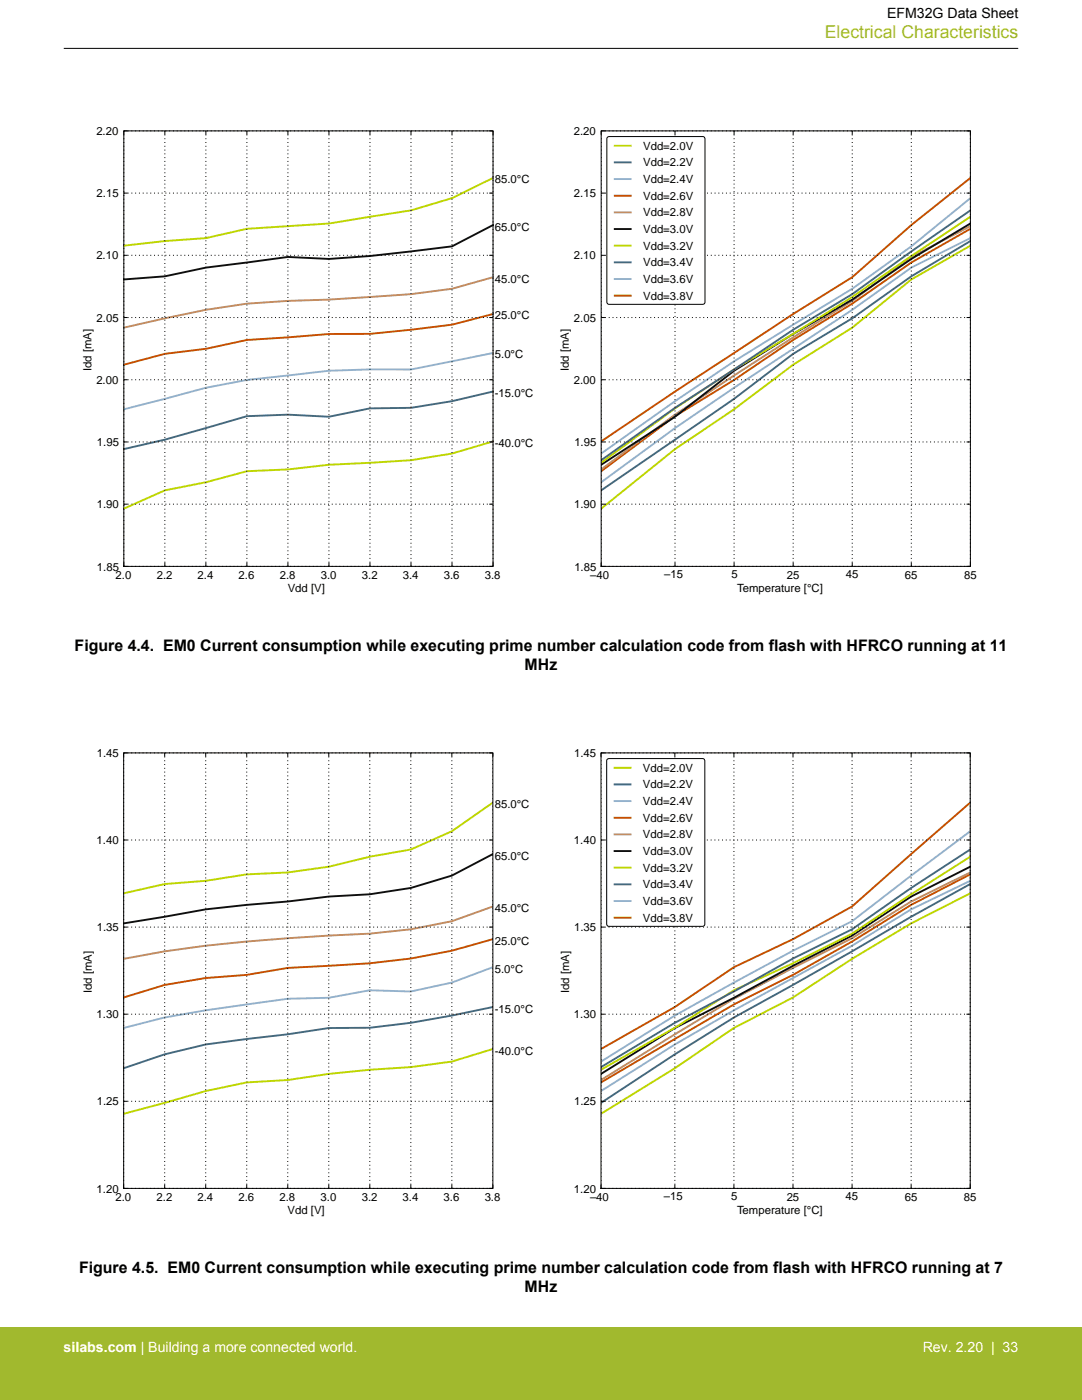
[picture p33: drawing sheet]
<svg xmlns="http://www.w3.org/2000/svg" width="216mm" height="279mm" viewBox="0 0 216 279" stroke-linecap="round" stroke-linejoin="round" font-family="sans-serif">
<defs><g id="words">
<text font-size="3.5" fill="#a1b92e" x="164.6" y="7.5">Electrical Characteristics</text>
<g font-size="3.2">
<text x="14.9" y="129.9">Figure 4.4. EM0 Current consumption while executing prime number calculation code from flash with HFRCO running at 11</text>
<text x="104.7" y="133.7">MHz</text>
<text x="15.8" y="254">Figure 4.5. EM0 Current consumption while executing prime number calculation code from flash with HFRCO running at 7</text>
<text x="104.7" y="257.8">MHz</text>
</g>
<text font-size="2.8" x="177" y="3.5">EFM32G Data Sheet</text>
<g font-size="2.8" fill="#fff">
<text x="12.7" y="269.9">silabs.com | Building a more connected world.</text>
<text x="184.1" y="269.9">Rev. 2.20 | 33</text>
</g>
<g font-size="2.3">
<text x="19.2" y="26.9">2.20</text>
<text x="114.5" y="26.9">2.20</text>
<text x="128.3" y="29.9">Vdd=2.0V</text>
<text x="128.3" y="33.2">Vdd=2.2V</text>
<text x="19.3" y="39.4">2.15</text>
<text x="98.7" y="36.6">85.0°C</text>
<text x="114.5" y="39.4">2.15</text>
<text x="128.3" y="36.5">Vdd=2.4V</text>
<text x="128.3" y="39.9">Vdd=2.6V</text>
<text x="98.7" y="46">65.0°C</text>
<text x="128.3" y="43.2">Vdd=2.8V</text>
<text x="128.3" y="46.5">Vdd=3.0V</text>
<text x="19.2" y="51.8">2.10</text>
<text x="114.5" y="51.8">2.10</text>
<text x="128.3" y="49.8">Vdd=3.2V</text>
<text x="128.3" y="53.2">Vdd=3.4V</text>
<text x="98.7" y="56.4">45.0°C</text>
<text x="128.3" y="56.5">Vdd=3.6V</text>
<text x="128.3" y="59.8">Vdd=3.8V</text>
<text x="19.3" y="64.2">2.05</text>
<text x="98.7" y="63.8">25.0°C</text>
<text x="114.5" y="64.2">2.05</text>
<text x="98.7" y="71.5">5.0°C</text>
<text x="18.3" y="74.1" transform="rotate(-90 18.3 74.1)">Idd [mA]</text>
<text x="19.2" y="76.6">2.00</text>
<text x="113.5" y="74.1" transform="rotate(-90 113.5 74.1)">Idd [mA]</text>
<text x="114.5" y="76.6">2.00</text>
<text x="98.7" y="79.2">-15.0°C</text>
<text x="19.4" y="89">1.95</text>
<text x="98.7" y="89.2">-40.0°C</text>
<text x="114.6" y="89">1.95</text>
<text x="19.3" y="101.4">1.90</text>
<text x="114.6" y="101.4">1.90</text>
<text x="19.4" y="113.9">1.85</text>
<text x="114.6" y="113.9">1.85</text>
<text x="23.1" y="115.5">2.0</text>
<text x="31.3" y="115.5">2.2</text>
<text x="39.4" y="115.5">2.4</text>
<text x="47.6" y="115.5">2.6</text>
<text x="55.8" y="115.5">2.8</text>
<text x="57.4" y="118.2">Vdd [V]</text>
<text x="64" y="115.5">3.0</text>
<text x="72.2" y="115.5">3.2</text>
<text x="80.4" y="115.5">3.4</text>
<text x="88.6" y="115.5">3.6</text>
<text x="96.7" y="115.5">3.8</text>
<text x="117.8" y="115.5">–40</text>
<text x="132.5" y="115.4">–15</text>
<text x="145.9" y="115.4">5</text>
<text x="147.1" y="118.2">Temperature [°C]</text>
<text x="157" y="115.5">25</text>
<text x="168.8" y="115.4">45</text>
<text x="180.6" y="115.5">65</text>
<text x="192.4" y="115.5">85</text>
<text x="19.3" y="151.1">1.45</text>
<text x="114.6" y="151.1">1.45</text>
<text x="128.3" y="154">Vdd=2.0V</text>
<text x="98.7" y="161.3">85.0°C</text>
<text x="128.3" y="157.3">Vdd=2.2V</text>
<text x="128.3" y="160.7">Vdd=2.4V</text>
<text x="128.3" y="164">Vdd=2.6V</text>
<text x="128.3" y="167.3">Vdd=2.8V</text>
<text x="19.3" y="168.5">1.40</text>
<text x="98.7" y="171.5">65.0°C</text>
<text x="114.5" y="168.5">1.40</text>
<text x="128.3" y="170.6">Vdd=3.0V</text>
<text x="128.3" y="174">Vdd=3.2V</text>
<text x="128.3" y="177.3">Vdd=3.4V</text>
<text x="19.3" y="185.8">1.35</text>
<text x="98.7" y="182">45.0°C</text>
<text x="114.6" y="185.8">1.35</text>
<text x="128.3" y="180.6">Vdd=3.6V</text>
<text x="128.3" y="183.9">Vdd=3.8V</text>
<text x="98.7" y="188.5">25.0°C</text>
<text x="98.7" y="194.1">5.0°C</text>
<text x="18.3" y="198.2" transform="rotate(-90 18.3 198.2)">Idd [mA]</text>
<text x="19.3" y="203.2">1.30</text>
<text x="98.7" y="202.1">-15.0°C</text>
<text x="113.6" y="198.2" transform="rotate(-90 113.6 198.2)">Idd [mA]</text>
<text x="114.5" y="203.2">1.30</text>
<text x="98.7" y="210.4">-40.0°C</text>
<text x="19.3" y="220.6">1.25</text>
<text x="114.6" y="220.6">1.25</text>
<text x="19.3" y="238">1.20</text>
<text x="23" y="239.6">2.0</text>
<text x="31.3" y="239.6">2.2</text>
<text x="39.4" y="239.6">2.4</text>
<text x="47.6" y="239.6">2.6</text>
<text x="55.8" y="239.6">2.8</text>
<text x="64" y="239.6">3.0</text>
<text x="72.2" y="239.6">3.2</text>
<text x="80.3" y="239.6">3.4</text>
<text x="88.5" y="239.6">3.6</text>
<text x="96.7" y="239.6">3.8</text>
<text x="114.5" y="238">1.20</text>
<text x="117.7" y="239.6">–40</text>
<text x="132.5" y="239.6">–15</text>
<text x="145.9" y="239.6">5</text>
<text x="157" y="239.6">25</text>
<text x="168.7" y="239.6">45</text>
<text x="180.5" y="239.6">65</text>
<text x="192.3" y="239.6">85</text>
<text x="57.4" y="242.3">Vdd [V]</text>
<text x="147.1" y="242.3">Temperature [°C]</text>
</g>
</g></defs>
<path d="M12.8 15.3h95.1v108.6h-95.1z" fill="none" stroke="#fff" stroke-width=".2"/>
<path d="M24.7 26.1h73.7v86.9h-73.7z" fill="#fff"/>
<path d="M98.4 35.5l-8.2 4-8.2 2.5-16.4 2.6-16.3 1.1-8.2 1.8-8.2 .6-8.2 .9M98.4 88.1l-8.2 2.4-8.2 1.3-16.4 1-8.1 .9-8.2 .3-8.2 2.2-8.2 1.7-8.2 3.6" fill="none" stroke="#bed600" stroke-width=".38"/>
<path d="M98.4 78.1l-8.2 2-8.2 1.3-8.2 .1-8.2 1.7-8.1-.4-8.2 .3-16.4 4.6-8.2 1.9" fill="none" stroke="#44697d" stroke-width=".38"/>
<path d="M98.4 70.4l-16.4 3.3h-8.2l-8.2 .3-16.3 1.8-8.2 1.6-16.4 4.3" fill="none" stroke="#93b1cc" stroke-width=".38"/>
<path d="M98.4 62.7l-8.2 2.1-8.2 1-8.2 .8-8.2 .1-16.3 1.1-8.2 1.8-8.2 1-8.2 2.2" fill="none" stroke="#c84e00" stroke-width=".38"/>
<path d="M98.4 55.3l-8.2 2.3-8.2 1.1-16.4 1.1-8.1 .2-8.2 .6-8.2 1.2-16.4 3.6" fill="none" stroke="#bd8a5e" stroke-width=".38"/>
<path d="M98.4 44.9l-8.2 4.3-16.4 1.9-8.2 .6-8.1-.4-16.4 2.1-8.2 1.7-8.2 .7" fill="none" stroke="#0e0e0e" stroke-width=".38"/>
<g fill="none" stroke="#000" stroke-width=".2" stroke-dasharray=".2 .6" stroke-linecap="butt">
<path d="M24.7 38.5h73.7M24.7 26.1h73.7M24.7 51h73.7M24.7 75.8h73.7M24.7 63.4h73.7M24.7 88.2h73.7M24.7 113v-86.9M24.7 113h73.7M24.7 100.6h73.7M32.9 113v-86.9M41.1 113v-86.9M49.3 113v-86.9"/>
<path d="M57.5 113v-86.9M65.6 113v-86.9M73.8 113v-86.9M82 113v-86.9M90.2 113v-86.9M98.4 113v-86.9"/>
</g>
<g fill="none" stroke="#000" stroke-width=".2">
<path d="M24.7 38.5h.8M24.7 26.1h73.7v86.9h-73.7zM25.5 26.1h-.8v.8M32.9 26.1v.8M41.1 26.1v.8M49.3 26.1v.8M57.5 26.1v.8M65.6 26.1v.8M73.8 26.1v.8M82 26.1v.8M90.2 26.1v.8M97.6 26.1h.8v.8"/>
<path d="M97.6 38.5h.8M24.7 51h.8M97.6 51h.8M24.7 75.8h.8M24.7 63.4h.8M97.6 75.8h.8M97.6 63.4h.8M24.7 88.2h.8M97.6 88.2h.8M24.7 112.3v.7M24.7 113h.8M24.7 100.6h.8"/>
<path d="M32.9 112.3v.7M41.1 112.3v.7M49.3 112.3v.7M57.5 112.3v.7M65.6 112.3v.7M73.8 112.3v.7M82 112.3v.7M90.2 112.3v.7M97.6 100.6h.8M98.4 112.3v.7h-.8"/>
</g>
<path d="M108.1 15.3h95v108.6h-95z" fill="#fff"/>
<path d="M108.1 15.3h95v108.6h-95z" fill="none" stroke="#fff" stroke-width=".2"/>
<path d="M120 26.1h73.6v86.9h-73.6z" fill="#fff"/>
<path d="M193.6 49l-11.8 6.8-11.7 9.6-11.8 7.4-11.8 8.9-11.8 7.9-14.7 11.9M193.6 43.3l-11.8 7.8-11.7 8.2-11.8 7.3-11.8 7.1-11.8 7.8-14.7 10.9" fill="none" stroke="#bed600" stroke-width=".38"/>
<path d="M193.6 48.1l-11.8 7-11.7 8.4-11.8 7.1-11.8 9-26.5 18.3M193.6 42l-11.8 8.2-11.7 8.5-11.8 7.1-11.8 7.9-11.8 7.7-14.7 10.4" fill="none" stroke="#44697d" stroke-width=".38"/>
<path d="M193.6 39.5l-11.8 9.7-11.7 8.4-23.6 14.5-11.8 8-14.7 10.4M193.6 47.5l-11.8 5.9-11.7 8.4-23.6 15.6-11.8 8-14.7 10.8" fill="none" stroke="#93b1cc" stroke-width=".38"/>
<path d="M193.6 35.5l-11.8 9.4-11.7 10.4-11.8 7.4-23.6 15.4-14.7 10M193.6 45.7l-11.8 6.7-11.7 8.2-11.8 7.2-11.8 8-11.8 7.3-14.7 10.9" fill="none" stroke="#c84e00" stroke-width=".38"/>
<path d="M193.6 45.1l-11.8 6.2-11.7 8.7-11.8 7.3-23.6 15.5-14.7 10.9" fill="none" stroke="#bd8a5e" stroke-width=".38"/>
<path d="M193.6 44.6l-11.8 7.1-11.7 8.1-11.8 6.9-11.8 7.3-11.8 9.2-14.7 9.6" fill="none" stroke="#0e0e0e" stroke-width=".38"/>
<g fill="none" stroke="#000" stroke-width=".2" stroke-dasharray=".2 .6" stroke-linecap="butt">
<path d="M120 38.5h73.6M120 26.1h73.6M120 51h73.6M120 75.8h73.6M120 63.4h73.6M120 88.2h73.6M120 113v-86.9M120 113h73.6M120 100.6h73.6M134.7 113v-86.9M146.5 113v-86.9M158.3 113v-86.9"/>
<path d="M170.1 113v-86.9M181.8 113v-86.9M193.6 113v-86.9"/>
</g>
<g fill="none" stroke="#000" stroke-width=".2">
<path d="M120 26.1h73.6v86.9h-73.6zM120 38.5h.7M120.7 26.1h-.7v.8M134.7 26.1v.8M146.5 26.1v.8M158.3 26.1v.8M170.1 26.1v.8M181.8 26.1v.8M192.9 26.1h.7v.8M192.9 38.5h.7M120 51h.7M192.9 51h.7"/>
<path d="M120 75.8h.7M120 63.4h.7M192.9 75.8h.7M192.9 63.4h.7M120 88.2h.7M192.9 88.2h.7M120 112.3v.7M120 113h.7M120 100.6h.7M134.7 112.3v.7M146.5 112.3v.7M158.3 112.3v.7"/>
<path d="M170.1 112.3v.7M181.8 112.3v.7M192.9 100.6h.7M193.6 112.3v.7h-.7"/>
</g>
<path d="M121.2 27.4l.3-.1h18.7l.3 .1 .2 .3v32.6l-.1 .3-.4 .1h-18.7l-.3-.1-.1-.3v-32.6z" fill="#fff"/>
<path d="M121.2 27.4l.3-.1h18.7l.3 .1 .2 .3v32.6l-.1 .3-.4 .1h-18.7l-.3-.1-.1-.3v-32.6z" fill="none" stroke="#000" stroke-width=".2"/>
<path d="M122.7 29.1h3.1M122.7 49h3.1" fill="none" stroke="#bed600" stroke-width=".38"/>
<path d="M122.7 32.4h3.1M122.7 52.4h3.1" fill="none" stroke="#44697d" stroke-width=".38"/>
<path d="M122.7 35.7h3.1M122.7 55.7h3.1" fill="none" stroke="#93b1cc" stroke-width=".38"/>
<path d="M122.7 39.1h3.1M122.7 59h3.1" fill="none" stroke="#c84e00" stroke-width=".38"/>
<path d="M122.7 42.4h3.1" fill="none" stroke="#bd8a5e" stroke-width=".38"/>
<path d="M122.7 45.7h3.1" fill="none" stroke="#0e0e0e" stroke-width=".38"/>
<path d="M108 139.4h95.1v108.6h-95.1z" fill="#fff"/>
<path d="M108 139.4h95.1v108.6h-95.1z" fill="none" stroke="#fff" stroke-width=".2"/>
<path d="M119.9 150.3h73.7v86.9h-73.7z" fill="#fff"/>
<path d="M193.6 178.3l-11.8 6-11.8 7.1-11.8 7.7-11.8 6-11.7 8.1-14.8 9.1M193.6 171l-11.8 7.5-11.8 7.8-11.8 5.9-11.8 5.4-11.7 7.5-14.8 8.4" fill="none" stroke="#bed600" stroke-width=".38"/>
<path d="M193.6 176.4l-11.8 6.6-23.6 13.6-11.8 6.5-11.7 7.3-14.8 9.7M193.6 169.5l-11.8 7.7-11.8 8.3-11.8 5.8-11.8 6.6-11.7 6.2-14.8 8.9" fill="none" stroke="#44697d" stroke-width=".38"/>
<path d="M193.6 175.8l-11.8 5.7-11.8 7.2-23.6 12.9-11.7 6.8-14.8 9.3M193.6 165.9l-11.8 8.8-11.8 9.2-11.8 5.8-23.5 13-14.8 9.2" fill="none" stroke="#93b1cc" stroke-width=".38"/>
<path d="M193.6 174.5l-11.8 6.1-11.8 7.3-11.8 6.7-11.8 5.9-26.5 15.5M193.6 160.2l-23.6 20.7-11.8 6.5-11.8 5.6-11.7 8-14.8 8.4" fill="none" stroke="#c84e00" stroke-width=".38"/>
<path d="M193.6 174.1l-11.8 5.8-11.8 7.3-11.8 6-11.8 6.1-26.5 16.2" fill="none" stroke="#bd8a5e" stroke-width=".38"/>
<path d="M193.6 173l-11.8 5.9-11.8 7.8-11.8 6-11.8 6.4-11.7 6.1-14.8 9.1" fill="none" stroke="#0e0e0e" stroke-width=".38"/>
<g fill="none" stroke="#000" stroke-width=".2" stroke-dasharray=".2 .6" stroke-linecap="butt">
<path d="M119.9 150.3h73.7M119.9 167.6h73.7M119.9 185h73.7M119.9 219.8h73.7M119.9 202.4h73.7M119.9 237.2h73.7M119.9 237.2v-86.9M134.7 237.2v-86.9M146.4 237.2v-86.9M158.2 237.2v-86.9M170 237.2v-86.9M181.8 237.2v-86.9"/>
<path d="M193.6 237.2v-86.9"/>
</g>
<g fill="none" stroke="#000" stroke-width=".2">
<path d="M119.9 150.3h73.7v86.9h-73.7zM120.7 150.3h-.8v.7M134.7 150.3v.7M146.4 150.3v.7M158.2 150.3v.7M170 150.3v.7M181.8 150.3v.7M192.8 150.3h.8v.7M119.9 167.6h.8M192.8 167.6h.8M119.9 185h.8M192.8 185h.8"/>
<path d="M119.9 219.8h.8M119.9 202.4h.8M192.8 219.8h.8M192.8 202.4h.8M119.9 237.2h.8M119.9 236.4v.8M134.7 236.4v.8M146.4 236.4v.8M158.2 236.4v.8M170 236.4v.8M181.8 236.4v.8M193.6 236.4v.8h-.8"/>
</g>
<path d="M121.2 151.5l.3-.1h18.7l.3 .1 .1 .3v32.6l-.1 .3-.3 .2h-18.7l-.3-.1-.1-.4v-32.6z" fill="#fff"/>
<path d="M121.2 151.5l.3-.1h18.7l.3 .1 .1 .3v32.6l-.1 .3-.3 .2h-18.7l-.3-.1-.1-.4v-32.6z" fill="none" stroke="#000" stroke-width=".2"/>
<path d="M122.6 153.2h3.2M122.6 173.2h3.2" fill="none" stroke="#bed600" stroke-width=".38"/>
<path d="M122.6 156.5h3.2M122.6 176.5h3.2" fill="none" stroke="#44697d" stroke-width=".38"/>
<path d="M122.6 159.9h3.2M122.6 179.8h3.2" fill="none" stroke="#93b1cc" stroke-width=".38"/>
<path d="M122.6 163.2h3.2M122.6 183.1h3.2" fill="none" stroke="#c84e00" stroke-width=".38"/>
<path d="M122.6 166.5h3.2" fill="none" stroke="#bd8a5e" stroke-width=".38"/>
<path d="M122.6 169.8h3.2" fill="none" stroke="#0e0e0e" stroke-width=".38"/>
<path d="M12.8 139.4h95.1v108.6h-95.1z" fill="#fff"/>
<path d="M12.8 139.4h95.1v108.6h-95.1z" fill="none" stroke="#fff" stroke-width=".2"/>
<path d="M24.7 150.3h73.6v86.9h-73.6z" fill="#fff"/>
<path d="M98.3 160.2l-8.1 5.7-8.2 3.6-8.2 1.5-8.2 2-8.2 1.1-8.2 .4-8.2 1.3-8.1 .6-8.2 1.9M98.3 209.4l-8.1 2.5-8.2 1.1-8.2 .5-8.2 .8-8.2 1.2-8.2 .5-8.2 1.7-16.3 4.6" fill="none" stroke="#bed600" stroke-width=".38"/>
<path d="M98.3 201l-8.1 1.7-8.2 1.4-8.2 1-8.2 .1-8.2 1.2-16.4 2-8.1 2-8.2 2.8" fill="none" stroke="#44697d" stroke-width=".38"/>
<path d="M98.3 193l-8.1 3.1-8.2 1.8-8.2-.3-8.2 1.5-8.2 .2-16.4 2.3-8.1 1.5-8.2 2" fill="none" stroke="#93b1cc" stroke-width=".38"/>
<path d="M98.3 187.4a116.5 116.5 0 0 1-32.7 5.3l-8.2 .5-8.2 1.4-8.2 .6-8.1 1.4-8.2 2.5" fill="none" stroke="#c84e00" stroke-width=".38"/>
<path d="M98.3 180.9l-8.1 3-8.2 1.6-8.2 .8a408.4 408.4 0 0 0-40.9 3.6l-8.2 1.5" fill="none" stroke="#bd8a5e" stroke-width=".38"/>
<path d="M98.3 170.4l-8.1 4.3-8.2 2.5-8.2 1.3-8.2 .4-8.2 1-8.2 .7-8.2 .9-16.3 2.8" fill="none" stroke="#0e0e0e" stroke-width=".38"/>
<g fill="none" stroke="#000" stroke-width=".2" stroke-dasharray=".2 .6" stroke-linecap="butt">
<path d="M24.7 150.3h73.6M24.7 167.6h73.6M24.7 185h73.6M24.7 219.8h73.6M24.7 202.4h73.6M24.7 237.2v-86.9M24.7 237.2h73.6M32.9 237.2v-86.9M41 237.2v-86.9M49.2 237.2v-86.9M57.4 237.2v-86.9M65.6 237.2v-86.9"/>
<path d="M73.8 237.2v-86.9M82 237.2v-86.9M90.2 237.2v-86.9M98.3 237.2v-86.9"/>
</g>
<g fill="none" stroke="#000" stroke-width=".2">
<path d="M12.7 9.7h190.5M24.7 150.3h73.6v86.9h-73.6zM25.4 150.3h-.7v.7M32.9 150.3v.7M41 150.3v.7M49.2 150.3v.7M57.4 150.3v.7M65.6 150.3v.7M73.8 150.3v.7M82 150.3v.7M90.2 150.3v.7M97.6 150.3h.7v.7"/>
<path d="M24.7 167.6h.7M97.6 167.6h.7M24.7 185h.7M97.6 185h.7M24.7 219.8h.7M24.7 202.4h.7M97.6 219.8h.7M97.6 202.4h.7M24.7 236.4v.8M24.7 237.2h.7M32.9 236.4v.8M41 236.4v.8"/>
<path d="M49.2 236.4v.8M57.4 236.4v.8M65.6 236.4v.8M73.8 236.4v.8M82 236.4v.8M90.2 236.4v.8M98.3 236.4v.8h-.7"/>
</g>
<path d="M0 264.9h215.9v14.5h-215.9z" fill="#a1b92e"/>
<use href="#words"/>
</svg>
